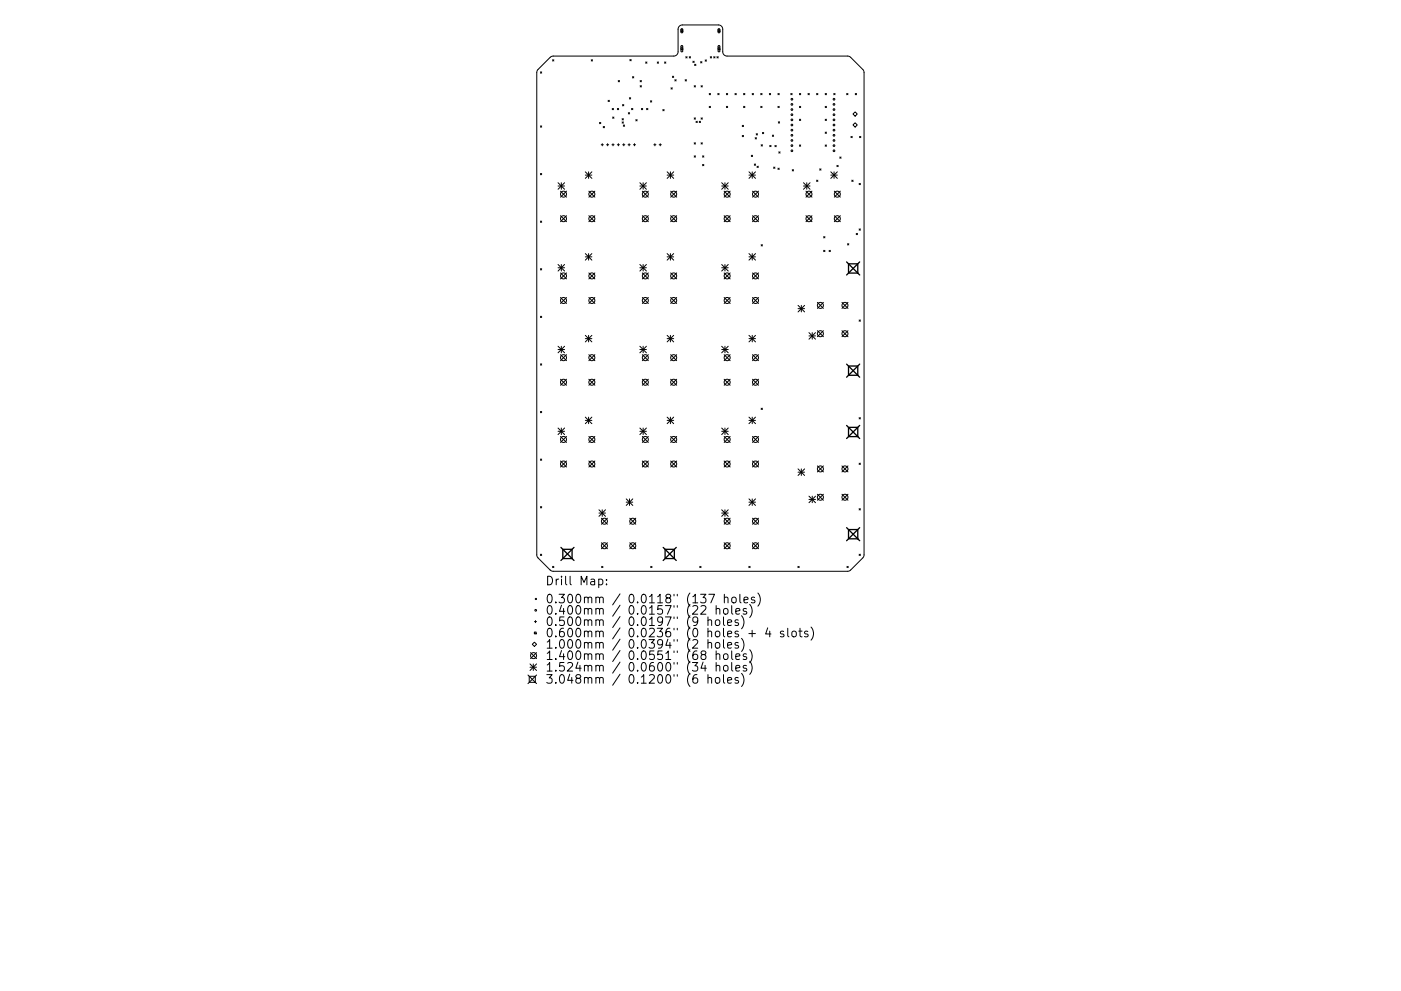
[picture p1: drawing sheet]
<svg xmlns="http://www.w3.org/2000/svg" width="297mm" height="210mm" viewBox="0 0 297 210" stroke-linecap="round" stroke-linejoin="round" font-family="sans-serif">
<defs><g id="words">
<g font-size="2.5">
<text x="115.6" y="124.2">Drill Map:</text>
<text x="115.6" y="128">0.300mm / 0.0118&quot; (137 holes)</text>
<text x="115.6" y="130.4">0.400mm / 0.0157&quot; (22 holes)</text>
<text x="115.6" y="132.8">0.500mm / 0.0197&quot; (9 holes)</text>
<text x="115.6" y="135.2">0.600mm / 0.0236&quot; (0 holes + 4 slots)</text>
<text x="115.6" y="137.6">1.000mm / 0.0394&quot; (2 holes)</text>
<text x="115.6" y="140">1.400mm / 0.0551&quot; (68 holes)</text>
<text x="115.6" y="142.5">1.524mm / 0.0600&quot; (34 holes)</text>
<text x="115.6" y="145">3.048mm / 0.1200&quot; (6 holes)</text>
</g>
</g></defs>
<g fill="none" stroke="#000" stroke-width=".21">
<path d="M114.1 14.7l2.6-2.6 .5-.2h25.7a.91 .91 0 0 0 .9-.9v-4.8a.91 .91 0 0 1 .9-.9h7.6a.91 .91 0 0 1 .9 .9v4.8a.91 .91 0 0 0 .9 .9h25.7l.6 .3 2.5 2.5 .3 .4v102.6l-.3 .7-2.5 2.5-.5 .3h-62.7l-.6-.3-2.7-2.7-.1-.5v-102.3zM114.6 15.2l.3 .3M114.9 15.2l-.3 .3M117.2 12.7l.2 .2M117.4 12.7l-.2 .2M125.4 12.7l.2 .2M125.6 12.7l-.2 .2M131.1 17.1l.3 .3M131.4 17.1l-.3 .3M133.5 12.6l.3 .3M133.8 12.6l-.3 .3M134.1 16.3l.3 .2"/>
<path d="M134.4 16.3l-.3 .2M135.7 17.1l.3 .3M135.7 18.2l.3 .3M136 17.1l-.3 .3M136 18.2l-.3 .3M136.9 13.1l.3 .3M137.2 13.1l-.3 .3M139.3 13.1l.3 .3M139.6 13.1l-.3 .3M140.9 13.1l.3 .3M141.2 13.1l-.3 .3M142.3 18.6l.2 .3"/>
<path d="M142.5 18.6l-.2 .3M142.6 16.2l.2 .2M142.8 16.2l-.2 .2M143.1 16.9l.3 .3M143.4 16.9l-.3 .3M144.4 6.3h.4v.4h-.4zM144.4 10.1h.4v.4h-.4zM144.4 6.1l.3 .1v.6l-.1 .2-.2-.2zM144.4 9.7l.3 .1v1.1l-.1 .1-.2-.2zM145.3 16.9l.2 .3M145.4 12l.3 .3M145.5 16.9l-.2 .3"/>
<path d="M145.7 12l-.3 .3M146.1 12l.3 .3M146.4 12l-.3 .3M146.9 13l.3 .3M147.2 13l-.3 .3M147.2 18.2l.3 .3M147.3 13.6l.2 .3M147.5 18.2l-.3 .3M147.5 13.6l-.2 .3M148.5 13.1l.3 .3M148.6 18.2l.3 .3M148.8 13.1l-.3 .3"/>
<path d="M148.9 18.2l-.3 .3M149.5 12.7l.3 .3M149.8 12.7l-.3 .3M150.4 19.8l.2 .3M150.6 12l.3 .3M150.6 19.8l-.2 .3M150.9 12l-.3 .3M151.3 12l.3 .3M151.6 12l-.3 .3M152 12l.3 .3M152.2 19.8l.3 .3M152.2 6.3h.4v.4h-.4z"/>
<path d="M152.2 10.1h.4v.4h-.4zM152.3 12l-.3 .3M152.3 6.1l.3 .1v.6l-.1 .2-.2-.2zM152.3 9.7l.3 .1v1.1l-.1 .1-.2-.2zM152.5 19.8l-.3 .3M154 19.8l.3 .3M154.3 19.8l-.3 .3M155.8 19.8l.3 .3M156.1 19.8l-.3 .3M157.7 19.8l.2 .3M157.9 19.8l-.2 .3M159.5 19.8l.2 .3"/>
<path d="M159.7 19.8l-.2 .3M161.3 19.8l.3 .3M161.6 19.8l-.3 .3M163.1 19.8l.3 .3M163.4 19.8l-.3 .3M164.9 19.8l.3 .3M165.2 19.8l-.3 .3M167.7 19.8l.2 .3M167.9 19.8l-.2 .3M169.5 19.8l.3 .3M169.8 19.8l-.3 .3M171.3 19.8l.3 .3"/>
<path d="M171.6 19.8l-.3 .3M173.1 19.8l.3 .3M173.4 19.8l-.3 .3M175 19.8l.2 .3M175.2 19.8l-.2 .3M176.8 19.8l.2 .3M177 19.8l-.2 .3M179.5 19.8l.3 .3M179.8 19.8l-.3 .3M181.3 19.8l.3 .3M181.6 19.8l-.3 .3M114.6 26.7l.3 .3"/>
<path d="M114.6 36.8l.3 .3M114.9 26.7l-.3 .3M114.9 36.8l-.3 .3M118.3 38.8l1.4 1.4M118.3 39.5h1.4M119 38.8v1.4M119.7 38.8l-1.4 1.4M124.1 36.5l1.4 1.3M124.1 37.2h1.4M124.8 36.5v1.3M125.5 36.5l-1.4 1.3M127.1 26l.3 .2"/>
<path d="M127.4 26l-.3 .2M127.5 30.7h.4M127.7 30.5v.4M127.9 26.8l.3 .3M128.2 26.8l-.3 .3M128.6 30.7h.5M128.8 30.5v.4M128.9 21.3l.3 .2M129.2 21.3l-.3 .2M129.7 30.7h.5M129.8 23l.3 .3M129.9 24.8l.3 .3"/>
<path d="M130 30.5v.4M130.1 23l-.3 .3M130.2 24.8l-.3 .3M130.9 30.7h.4M130.9 23l.3 .3M131.1 30.5v.4M131.2 23l-.3 .3M131.9 25.2l.3 .3M131.9 25.9l.3 .2M132 22.2l.3 .3M132 30.7h.5M132.2 26.5l.2 .3"/>
<path d="M132.2 25.2l-.3 .3M132.2 25.9l-.3 .2M132.2 30.5v.4M132.3 22.2l-.3 .3M132.4 26.5l-.2 .3M133.2 30.7h.4M133.2 23.9l.3 .3M133.4 30.5v.4M133.4 20.7l.3 .3M133.5 23.9l-.3 .3M133.7 20.7l-.3 .3M133.9 23l.3 .3"/>
<path d="M134.2 23l-.3 .3M134.3 30.7h.5M134.5 30.5v.4M134.8 25.4l.3 .3M135.1 25.4l-.3 .3M135.7 39.5h1.4M135.7 38.8l1.4 1.4M136 23l.3 .3M136.3 23l-.3 .3M136.4 38.8v1.4M137.1 38.8l-1.4 1.4M137.1 23l.3 .3"/>
<path d="M137.4 23l-.3 .3M137.9 21.4l.3 .3M138.2 21.4l-.3 .3M138.6 30.7h.5M138.8 30.5v.4M139.8 30.7h.4M140 30.5v.4M140.5 23.2l.3 .3M140.8 23.2l-.3 .3M141.4 37.2h1.4M141.4 36.5l1.4 1.3M142.1 36.5v1.3"/>
<path d="M142.8 36.5l-1.4 1.3M147.2 33.1l.3 .2M147.2 25l.3 .3M147.2 30.3l.3 .3M147.5 25l-.3 .3M147.5 30.3l-.3 .3M147.5 33.1l-.3 .2M147.6 25.7l.2 .3M147.8 25.7l-.2 .3M148.3 25.7l.2 .3M148.5 25.7l-.2 .3M148.6 25l.3 .3"/>
<path d="M148.6 30.3l.3 .3M148.9 25l-.3 .3M148.9 30.3l-.3 .3M149 34.9l.2 .3M149 33.1l.2 .2M149.2 33.1l-.2 .2M149.2 34.9l-.2 .3M150.4 22.6l.2 .2M150.6 22.6l-.2 .2M153 38.8l1.4 1.4M153 39.5h1.4M153.7 38.8v1.4"/>
<path d="M154 22.6l.3 .2M154.3 22.6l-.3 .2M154.4 38.8l-1.4 1.4M157.4 26.6l.2 .3M157.4 28.7l.2 .3M157.6 26.6l-.2 .3M157.6 28.7l-.2 .3M157.7 22.6l.2 .2M157.9 22.6l-.2 .2M158.8 37.2h1.4M158.8 36.5l1.4 1.3M159.3 32.9l.3 .3"/>
<path d="M159.5 36.5v1.3M159.6 32.9l-.3 .3M159.9 34.8l.3 .3M160.1 29.2l.3 .3M160.2 36.5l-1.4 1.3M160.2 34.8l-.3 .3M160.3 28.4l.3 .2M160.4 29.2l-.3 .3M160.5 35.3l.3 .2M160.6 28.4l-.3 .2M160.8 35.3l-.3 .2M161.3 22.6l.3 .2"/>
<path d="M161.4 30.7l.3 .3M161.6 22.6l-.3 .2M161.6 28.1l.3 .3M161.7 30.7l-.3 .3M161.9 28.1l-.3 .3M163.2 30.8l.3 .3M163.5 30.8l-.3 .3M163.8 28.7l.2 .2M164 28.7l-.2 .2M164 35.4l.3 .3M164.3 30.9l.3 .2M164.3 35.4l-.3 .3"/>
<path d="M164.6 30.9l-.3 .2M164.9 22.6l.3 .2M164.9 35.7l.3 .2M165 25.8l.3 .3M165.1 32.2l.3 .3M165.2 22.6l-.3 .2M165.2 35.7l-.3 .2M165.3 25.8l-.3 .3M165.4 32.2l-.3 .3M168 36l.2 .3M168.2 36l-.2 .3M169.5 30.8l.3 .2"/>
<path d="M169.5 22.6l.3 .2M169.5 25.3l.3 .3M169.8 22.6l-.3 .2M169.8 25.3l-.3 .3M169.8 30.8l-.3 .2M170.4 39.5h1.3M170.4 38.8l1.3 1.4M171.1 38.8v1.4M171.7 38.8l-1.3 1.4M173.1 38.2l.3 .3M173.4 38.2l-.3 .3M173.8 35.8l.3 .3"/>
<path d="M174.1 35.8l-.3 .3M175 25.3l.2 .3M175 30.8l.2 .2M175 22.6l.2 .2M175 28l.2 .3M175.2 25.3l-.2 .3M175.2 22.6l-.2 .2M175.2 28l-.2 .3M175.2 30.8l-.2 .2M176.1 37.2h1.4M176.1 36.5l1.4 1.3M176.8 36.5v1.3"/>
<path d="M177.4 35.1l.3 .3M177.5 36.5l-1.4 1.3M177.7 35.1l-.3 .3M178.1 33.3l.2 .3M178.3 33.3l-.2 .3M180.4 28.9l.3 .3M180.6 38.2l.3 .3M180.7 28.9l-.3 .3M180.9 38.2l-.3 .3M181.3 23.7l.5 .5-.5 .4-.5-.4zM181.3 26.1l.5 .4-.5 .5-.5-.5zM182.1 38.9l.3 .3"/>
<path d="M182.2 28.9l.3 .3M182.4 38.9l-.3 .3M182.5 28.9l-.3 .3M114.6 46.9l.3 .3M114.6 57l.3 .3M114.9 46.9l-.3 .3M114.9 57l-.3 .3M118.3 56.1l1.4 1.4M118.3 56.8h1.4M118.8 40.6l1.3 1.2M118.8 45.8l1.3 1.2M118.8 57.9l1.3 1.3"/>
<path d="M119 56.1v1.4M119.7 56.1l-1.4 1.4M120.1 40.6l-1.3 1.2M120.1 45.8l-1.3 1.2M120.1 57.9l-1.3 1.3M124.1 53.8l1.4 1.4M124.1 54.5h1.4M124.8 53.8v1.4M124.8 40.6l1.3 1.2M124.8 45.8l1.3 1.2M124.8 57.9l1.3 1.3M125.5 53.8l-1.4 1.4"/>
<path d="M126.1 45.8l-1.3 1.2M126.1 40.6l-1.3 1.2M126.1 57.9l-1.3 1.3M135.7 56.1l1.4 1.4M135.7 56.8h1.4M136.2 57.9l1.3 1.3M136.2 40.6l1.3 1.2M136.2 45.8l1.3 1.2M136.4 56.1v1.4M137.1 56.1l-1.4 1.4M137.5 45.8l-1.3 1.2M137.5 40.6l-1.3 1.2"/>
<path d="M137.5 57.9l-1.3 1.3M141.4 53.8l1.4 1.4M141.4 54.5h1.4M142.1 53.8v1.4M142.2 57.9l1.3 1.3M142.2 40.6l1.3 1.2M142.2 45.8l1.3 1.2M142.8 53.8l-1.4 1.4M143.5 40.6l-1.3 1.2M143.5 45.8l-1.3 1.2M143.5 57.9l-1.3 1.3M153 56.8h1.4"/>
<path d="M153 56.1l1.4 1.4M153.5 57.9l1.3 1.3M153.5 40.6l1.3 1.2M153.5 45.8l1.3 1.2M153.7 56.1v1.4M154.4 56.1l-1.4 1.4M154.8 45.8l-1.3 1.2M154.8 57.9l-1.3 1.3M154.8 40.6l-1.3 1.2M158.8 54.5h1.4M158.8 53.8l1.4 1.4M159.5 53.8v1.4"/>
<path d="M159.5 57.9l1.3 1.3M159.5 40.6l1.3 1.2M159.5 45.8l1.3 1.2M160.2 53.8l-1.4 1.4M160.8 40.6l-1.3 1.2M160.8 45.8l-1.3 1.2M160.8 57.9l-1.3 1.3M161.4 51.9l.2 .3M161.6 51.9l-.2 .3M170.9 40.6l1.3 1.2M170.9 45.8l1.3 1.2M172.2 40.6l-1.3 1.2"/>
<path d="M172.2 45.8l-1.3 1.2M174.6 50.2l.3 .3M174.6 53.1l.3 .3M174.9 50.2l-.3 .3M174.9 53.1l-.3 .3M175.8 53.1l.3 .3M176.1 53.1l-.3 .3M176.9 40.6l1.3 1.2M176.9 45.8l1.3 1.2M178.2 40.6l-1.3 1.2M178.2 45.8l-1.3 1.2M179.7 51.7l.3 .3"/>
<path d="M180 51.7l-.3 .3M181.5 49.5l.3 .3M181.8 49.5l-.3 .3M182.1 48.6l.3 .2M182.4 48.6l-.3 .2M114.6 67.1l.3 .3M114.6 77.2l.3 .3M114.9 67.1l-.3 .3M114.9 77.2l-.3 .3M118.3 73.5l1.4 1.4M118.3 74.2h1.4M118.8 63.1l1.3 1.3"/>
<path d="M118.8 75.3l1.3 1.2M119 73.5v1.4M119.7 73.5l-1.4 1.4M120.1 63.1l-1.3 1.3M120.1 75.3l-1.3 1.2M124.1 71.2l1.4 1.3M124.1 71.8h1.4M124.8 71.2v1.3M124.8 63.1l1.3 1.3M124.8 75.3l1.3 1.2M125.5 71.2l-1.4 1.3M126.1 63.1l-1.3 1.3"/>
<path d="M126.1 75.3l-1.3 1.2M135.7 73.5l1.4 1.4M135.7 74.2h1.4M136.2 63.1l1.3 1.3M136.2 75.3l1.3 1.2M136.4 73.5v1.4M137.1 73.5l-1.4 1.4M137.5 63.1l-1.3 1.3M137.5 75.3l-1.3 1.2M141.4 71.2l1.4 1.3M141.4 71.8h1.4M142.1 71.2v1.3"/>
<path d="M142.2 63.1l1.3 1.3M142.2 75.3l1.3 1.2M142.8 71.2l-1.4 1.3M143.5 63.1l-1.3 1.3M143.5 75.3l-1.3 1.2M153 74.2h1.4M153 73.5l1.4 1.4M153.5 63.1l1.3 1.3M153.5 75.3l1.3 1.2M153.7 73.5v1.4M154.4 73.5l-1.4 1.4M154.8 63.1l-1.3 1.3"/>
<path d="M154.8 75.3l-1.3 1.2M158.8 71.8h1.4M158.8 71.2l1.4 1.3M159.5 71.2v1.3M159.5 63.1l1.3 1.3M159.5 75.3l1.3 1.2M160.2 71.2l-1.4 1.3M160.8 75.3l-1.3 1.2M160.8 63.1l-1.3 1.3M169.2 64.8l1.4 1.4M169.2 65.5h1.4M169.9 64.8v1.4"/>
<path d="M170.6 64.8l-1.4 1.4M171.5 70.6l1.4 1.4M171.5 71.3h1.4M172.2 70.6v1.4M172.9 70.6l-1.4 1.4M173.3 64.2l1.3 1.2M173.3 70.2l1.3 1.2M174.6 64.2l-1.3 1.2M174.6 70.2l-1.3 1.2M178.5 64.2l1.3 1.2M178.5 70.2l1.3 1.2M179.8 70.2l-1.3 1.2"/>
<path d="M179.8 64.2l-1.3 1.2M182.1 67.9l.3 .3M182.4 67.9l-.3 .3M114.6 87.3l.3 .3M114.6 97.4l.3 .3M114.9 87.3l-.3 .3M114.9 97.4l-.3 .3M118.3 90.8l1.4 1.4M118.3 91.5h1.4M118.8 80.5l1.3 1.2M118.8 92.6l1.3 1.3M118.8 97.8l1.3 1.3"/>
<path d="M119 90.8v1.4M119.7 90.8l-1.4 1.4M120.1 80.5l-1.3 1.2M120.1 92.6l-1.3 1.3M120.1 97.8l-1.3 1.3M124.1 88.5l1.4 1.4M124.1 89.2h1.4M124.8 88.5v1.4M124.8 80.5l1.3 1.2M124.8 92.6l1.3 1.3M124.8 97.8l1.3 1.3M125.5 88.5l-1.4 1.4"/>
<path d="M126.1 80.5l-1.3 1.2M126.1 92.6l-1.3 1.3M126.1 97.8l-1.3 1.3M135.7 91.5h1.4M135.7 90.8l1.4 1.4M136.2 97.8l1.3 1.3M136.2 80.5l1.3 1.2M136.2 92.6l1.3 1.3M136.4 90.8v1.4M137.1 90.8l-1.4 1.4M137.5 80.5l-1.3 1.2M137.5 92.6l-1.3 1.3"/>
<path d="M137.5 97.8l-1.3 1.3M141.4 89.2h1.4M141.4 88.5l1.4 1.4M142.1 88.5v1.4M142.2 97.8l1.3 1.3M142.2 80.5l1.3 1.2M142.2 92.6l1.3 1.3M142.8 88.5l-1.4 1.4M143.5 80.5l-1.3 1.2M143.5 92.6l-1.3 1.3M143.5 97.8l-1.3 1.3M153 91.5h1.4"/>
<path d="M153 90.8l1.4 1.4M153.5 97.8l1.3 1.3M153.5 80.5l1.3 1.2M153.5 92.6l1.3 1.3M153.7 90.8v1.4M154.4 90.8l-1.4 1.4M154.8 80.5l-1.3 1.2M154.8 92.6l-1.3 1.3M154.8 97.8l-1.3 1.3M158.8 89.2h1.4M158.8 88.5l1.4 1.4M159.5 88.5v1.4"/>
<path d="M159.5 97.8l1.3 1.3M159.5 80.5l1.3 1.2M159.5 92.6l1.3 1.3M160.2 88.5l-1.4 1.4M160.8 80.5l-1.3 1.2M160.8 92.6l-1.3 1.3M160.8 97.8l-1.3 1.3M161.4 86.6l.2 .3M161.6 86.6l-.2 .3M169.2 99.5l1.4 1.4M169.9 99.5v1.4M170.6 99.5l-1.4 1.4"/>
<path d="M173.3 98.9l1.3 1.2M174.6 98.9l-1.3 1.2M178.5 98.9l1.3 1.2M179.8 98.9l-1.3 1.2M182.1 88.6l.3 .3M182.1 98.3l.3 .2M182.4 88.6l-.3 .3M182.4 98.3l-.3 .2M114.6 107.5l.3 .3M114.6 117.6l.3 .3M114.9 107.5l-.3 .3M114.9 117.6l-.3 .3"/>
<path d="M127 108.2l1.4 1.3M127 108.9h1.4M127.5 109.9l1.3 1.3M127.5 115.2l1.3 1.2M127.7 108.2v1.3M128.4 108.2l-1.4 1.3M128.8 109.9l-1.3 1.3M128.8 115.2l-1.3 1.2M132.8 105.8l1.4 1.4M132.8 106.5h1.4M133.5 105.8v1.4M133.5 109.9l1.3 1.3"/>
<path d="M133.5 115.2l1.3 1.2M134.2 105.8l-1.4 1.4M134.8 109.9l-1.3 1.3M134.8 115.2l-1.3 1.2M153 108.9h1.4M153 108.2l1.4 1.3M153.5 109.9l1.3 1.3M153.5 115.2l1.3 1.2M153.7 108.2v1.3M154.4 108.2l-1.4 1.3M154.8 109.9l-1.3 1.3M154.8 115.2l-1.3 1.2"/>
<path d="M158.8 106.5h1.4M158.8 105.8l1.4 1.4M159.5 105.8v1.4M159.5 109.9l1.3 1.3M159.5 115.2l1.3 1.2M160.2 105.8l-1.4 1.4M160.8 109.9l-1.3 1.3M160.8 115.2l-1.3 1.2M169.2 100.2h1.4M171.5 105.3l1.4 1.4M171.5 106h1.4M172.2 105.3v1.4"/>
<path d="M172.9 105.3l-1.4 1.4M173.3 104.9l1.3 1.2M174.6 104.9l-1.3 1.2M178.5 104.9l1.3 1.2M179.8 104.9l-1.3 1.2M182.1 107.9l.3 .3M182.1 117.6l.3 .3M182.4 117.6l-.3 .3M182.4 107.9l-.3 .3M112.5 138.5l1.3 1.2M113.3 134.1h.4v.4h-.4zM113.3 136.2l.5 .5-.5 .5-.5-.5z"/>
<path d="M113.3 131.9h.5M113.5 126.9l.3 .3M113.5 131.7v.4M113.8 126.9l-.3 .3M113.8 138.5l-1.3 1.2M117.2 120.2l.2 .2M117.4 120.2l-.2 .2M126.9 123l.6-.1 .3 .3v.5l-.2 .3h-.7M127.6 120.2l.2 .2M127.8 120.2l-.2 .2M128.6 123.9v.2M128.6 123v.1"/>
<path d="M138 120.2l.2 .2M138.2 120.2l-.2 .2M148.4 120.2l.2 .2M148.6 128.7l.7-.2 .3 .2 .1 .3-1.2 1.3h1.2M148.6 120.2l-.2 .2M149 138.9l-.4-.4 .1-.2 .3-.2 .5 .1 .2 .3-.1 .2-.8 .3-.2 .2v.4l.4 .3 .5-.1 .2-.2-.1-.5-.3-.2M150.1 131.7l.3-.2 .4 .1 .1 1.1M150.1 136.5l.3-.2 .4 .1 .1 1.1M150.1 130.9v1.8M150.1 135.7v1.8M150.3 126.1h1.2l-.8 1.8M151.8 129.3l.3-.2 .4 .1 .1 1.1"/>
<path d="M151.8 131.6l.5-.1 .3 .3v.6l-.3 .3-.5-.1-.1-.2v-.6zM151.8 136.4l.5-.1 .3 .4v.5l-.3 .3-.5-.1-.1-.2v-.5zM151.8 138.9l.3-.2 .4 .1 .1 1.1M151.8 128.5v1.8M151.8 138.1v1.8M153.4 130.9v1.6l.3 .2M153.4 135.7v1.6l.3 .2M153.5 129.3l.2-.2 .6 .2 .1 .7-.2 .2-.5 .1-.2-.2zM153.5 138.9l.2-.2 .6 .2 .1 .7-.2 .2-.5 .1-.2-.1zM153.6 126.9l.2-.2 .5 .1 .1 1.1M153.6 126.1v1.8M154.3 132.1l.8-.2-.1-.3-.5-.1-.2 .3 .1 .8h.6"/>
<path d="M154.3 136.9l.8-.2-.1-.3-.5-.1-.2 .3 .1 .8h.6M155.1 128.5v1.5l.3 .3M155.1 138.1v1.6l.3 .2M155.3 126.8l.4-.1 .4 .3v.6l-.4 .3-.4-.1-.2-.2v-.6zM156 129.7l.9-.2-.1-.3-.5-.1-.3 .3 .1 .8h.7M156 139.3l.9-.2-.1-.3-.5-.1-.3 .3 .1 .8h.7M156.5 131.6l-.4-.1-.3 .3 .1 .2 .6 .2v.4h-.7M156.5 136.4l-.4-.1-.3 .3 .1 .2 .6 .2v.4h-.7M156.9 126.1v1.5l.2 .3M157.2 130.6a2.09 2.09 0 0 1 0 2.8M157.2 135.4a2.09 2.09 0 0 1 0 2.8M157.7 127.3l.9-.2-.1-.3-.5-.1-.3 .3 .1 .8h.7"/>
<path d="M158.3 129.2l-.5-.1-.2 .3v.2l.7 .2v.4h-.7M158.3 138.8l-.5-.1-.2 .3v.2l.7 .2v.4h-.7M158.8 120.2l.2 .2M158.8 134.4h1.4M158.9 128.2a2.09 2.09 0 0 1 0 2.8M158.9 137.8a2.09 2.09 0 0 1 0 2.8M159 120.2l-.2 .2M159.5 133.7v1.4M160 126.8l-.4-.1-.3 .3 .1 .2 .6 .2v.4h-.7M160.7 125.8a2.09 2.09 0 0 1 0 2.8M162.8 133.2l-.5 1.3h1.2M163.2 133.9v1.2"/>
<path d="M166.1 134l-.4-.1-.2 .3v.2l.6 .2v.4h-.6M167 133.3v1.6l.3 .2M168 134.1l.2-.2 .5 .2 .1 .7-.1 .2-.5 .1-.2-.2zM169.2 120.2l.2 .2M169.4 133.9h.7M169.4 120.2l-.2 .2M169.6 133.3v1.6l.5 .2M171.3 134l-.5-.1-.2 .3 .1 .2 .6 .2v.4h-.7M172 133a2.09 2.09 0 0 1 0 2.8M179.6 120.2l.2 .2M179.8 120.2l-.2 .2M111.9 143.2l1.9 1.8"/>
<path d="M112.2 143.5h1.3v1.3h-1.3zM112.4 140.9l1.4 1.4M112.4 141.6h1.4M113.1 140.9v1.4M113.8 140.9l-1.4 1.4M113.8 143.2l-1.9 1.8M149.1 140.5l-.5 1.3h1.2M150.1 143.9l.3-.2 .4 .1 .1 1.2M150.1 143.1v1.9M151.8 141.3l.3-.1 .4 .1 .1 1.1M151.8 143.8l.5-.1 .3 .4v.5l-.3 .4-.5-.1-.1-.3v-.5zM151.8 140.6v1.8"/>
<path d="M153.4 143.1v1.6l.3 .3M153.5 141.3l.2-.1 .6 .1 .1 .7-.2 .3-.5 .1-.2-.2zM154.3 144.3l.8-.1-.1-.4-.5-.1-.2 .3 .1 .9h.6M155.1 140.6v1.5l.3 .3M156 141.8l.9-.2-.1-.3-.5-.1-.3 .2 .1 .9h.7M156.5 143.8l-.4-.1-.3 .3 .1 .3 .6 .1v.5h-.7M157.2 142.9a2.09 2.09 0 0 1 0 2.7M158.3 141.3l-.5-.1-.2 .2v.3l.7 .2v.4h-.7M158.9 140.3a2.09 2.09 0 0 1 0 2.8"/>
<circle cx="167.9" cy="24.3" r=".18"/>
<circle cx="167.9" cy="28.7" r=".18"/>
<circle cx="167.9" cy="27.6" r=".18"/>
<circle cx="167.9" cy="32" r=".18"/>
<circle cx="167.9" cy="29.8" r=".18"/>
<circle cx="167.9" cy="22.2" r=".18"/>
<circle cx="167.9" cy="26.5" r=".18"/>
<circle cx="167.9" cy="30.9" r=".18"/>
<circle cx="167.9" cy="21.1" r=".18"/>
<circle cx="167.9" cy="25.4" r=".18"/>
<circle cx="167.9" cy="23.2" r=".18"/>
<circle cx="176.8" cy="24.3" r=".18"/>
<circle cx="176.8" cy="28.7" r=".18"/>
<circle cx="176.8" cy="22.2" r=".18"/>
<circle cx="176.8" cy="27.6" r=".18"/>
<circle cx="176.8" cy="29.8" r=".18"/>
<circle cx="176.8" cy="32" r=".18"/>
<circle cx="176.8" cy="26.5" r=".18"/>
<circle cx="176.8" cy="30.9" r=".18"/>
<circle cx="176.8" cy="21.1" r=".18"/>
<circle cx="176.8" cy="25.4" r=".18"/>
<circle cx="176.8" cy="23.2" r=".18"/>
<circle cx="119.5" cy="46.4" r=".64"/>
<circle cx="119.5" cy="41.2" r=".64"/>
<circle cx="119.5" cy="58.5" r=".64"/>
<circle cx="125.5" cy="46.4" r=".64"/>
<circle cx="125.5" cy="41.2" r=".64"/>
<circle cx="125.5" cy="58.5" r=".64"/>
<circle cx="136.8" cy="46.4" r=".64"/>
<circle cx="136.8" cy="41.2" r=".64"/>
<circle cx="136.8" cy="58.5" r=".64"/>
<circle cx="142.8" cy="46.4" r=".64"/>
<circle cx="142.8" cy="41.2" r=".64"/>
<circle cx="142.8" cy="58.5" r=".64"/>
<circle cx="154.2" cy="46.4" r=".64"/>
<circle cx="154.2" cy="41.2" r=".64"/>
<circle cx="154.2" cy="58.5" r=".64"/>
<circle cx="160.2" cy="46.4" r=".64"/>
<circle cx="160.2" cy="41.2" r=".64"/>
<circle cx="160.2" cy="58.5" r=".64"/>
<circle cx="171.5" cy="46.4" r=".64"/>
<circle cx="171.5" cy="41.2" r=".64"/>
<circle cx="177.5" cy="46.4" r=".64"/>
<circle cx="177.5" cy="41.2" r=".64"/>
<circle cx="119.5" cy="63.8" r=".64"/>
<circle cx="119.5" cy="75.9" r=".64"/>
<circle cx="125.5" cy="63.8" r=".64"/>
<circle cx="125.5" cy="75.9" r=".64"/>
<circle cx="136.8" cy="63.8" r=".64"/>
<circle cx="136.8" cy="75.9" r=".64"/>
<circle cx="142.8" cy="63.8" r=".64"/>
<circle cx="142.8" cy="75.9" r=".64"/>
<circle cx="154.2" cy="63.8" r=".64"/>
<circle cx="154.2" cy="75.9" r=".64"/>
<circle cx="160.2" cy="63.8" r=".64"/>
<circle cx="160.2" cy="75.9" r=".64"/>
<circle cx="173.9" cy="64.8" r=".64"/>
<circle cx="173.9" cy="70.8" r=".64"/>
<circle cx="179.1" cy="64.8" r=".64"/>
<circle cx="179.1" cy="70.8" r=".64"/>
<circle cx="119.5" cy="93.2" r=".64"/>
<circle cx="119.5" cy="81.1" r=".64"/>
<circle cx="119.5" cy="98.4" r=".64"/>
<circle cx="125.5" cy="93.2" r=".64"/>
<circle cx="125.5" cy="81.1" r=".64"/>
<circle cx="125.5" cy="98.4" r=".64"/>
<circle cx="136.8" cy="93.2" r=".64"/>
<circle cx="136.8" cy="98.4" r=".64"/>
<circle cx="136.8" cy="81.1" r=".64"/>
<circle cx="142.8" cy="93.2" r=".64"/>
<circle cx="142.8" cy="81.1" r=".64"/>
<circle cx="142.8" cy="98.4" r=".64"/>
<circle cx="154.2" cy="93.2" r=".64"/>
<circle cx="154.2" cy="81.1" r=".64"/>
<circle cx="154.2" cy="98.4" r=".64"/>
<circle cx="160.2" cy="93.2" r=".64"/>
<circle cx="160.2" cy="98.4" r=".64"/>
<circle cx="160.2" cy="81.1" r=".64"/>
<circle cx="173.9" cy="99.5" r=".64"/>
<circle cx="179.1" cy="99.5" r=".64"/>
<circle cx="128.1" cy="110.6" r=".64"/>
<circle cx="128.1" cy="115.8" r=".64"/>
<circle cx="134.2" cy="110.6" r=".64"/>
<circle cx="134.2" cy="115.8" r=".64"/>
<circle cx="154.2" cy="110.6" r=".64"/>
<circle cx="154.2" cy="115.8" r=".64"/>
<circle cx="160.2" cy="110.6" r=".64"/>
<circle cx="160.2" cy="115.8" r=".64"/>
<circle cx="173.9" cy="105.5" r=".64"/>
<circle cx="179.1" cy="105.5" r=".64"/>
<circle cx="113.1" cy="139.1" r=".64"/>
<circle cx="113.6" cy="129.5" r=".18"/>
</g>
<g fill="none" stroke="#000" stroke-width=".28">
<path d="M179.5 55.6l2.8 2.7M179.9 56h2v1.9h-2zM182.3 55.6l-2.8 2.7M179.5 77.3l2.8 2.7M179.9 77.7h2v1.9h-2zM182.3 77.3l-2.8 2.7M179.5 90.3l2.8 2.7M179.9 90.7h2v1.9h-2zM182.3 90.3l-2.8 2.7M118.9 116.1l2.8 2.8M119.3 116.5h2v2h-2zM121.7 116.1l-2.8 2.8"/>
<path d="M140.6 116.1l2.8 2.8M141 116.5h2v2h-2zM143.4 116.1l-2.8 2.8M179.5 111.9l2.8 2.8M179.9 112.4h2v1.9h-2zM182.3 111.9l-2.8 2.8"/>
</g>
<use href="#words"/>
</svg>
